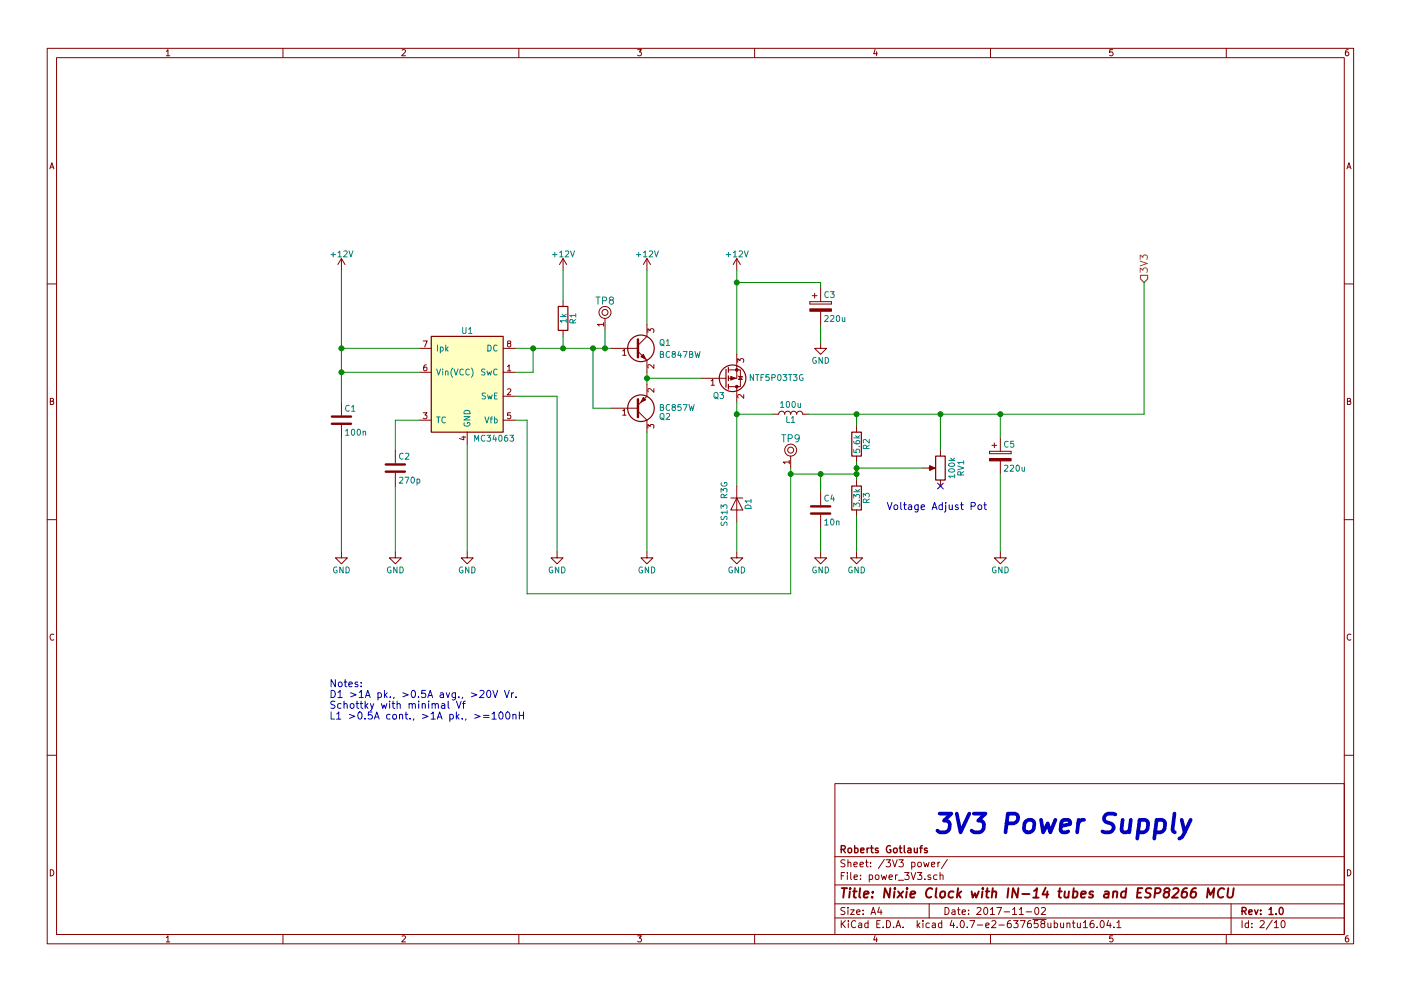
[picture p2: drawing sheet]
<svg xmlns="http://www.w3.org/2000/svg" width="297mm" height="210mm" viewBox="0 0 297 210" stroke-linecap="round" stroke-linejoin="round" font-family="sans-serif">
<g fill="none" stroke="#840000" stroke-width=".21">
<path d="M10 10.3h277v189.9h-277zM12 12.2h273v186.1h-273zM35.3 10.9l.3-.4v1.3M35.3 11.8h.7M60 10.3v1.9M85.2 10.6l.5-.1 .3 .4-.8 .9h.8M110 10.3v1.9M135.2 10.5h.8l-.4 .5 .3 .1 .1 .2-.1 .4-.2 .1-.5-.1M160 10.3v1.9M185.5 10.5l-.3 .9h.8M185.9 11v.8M210 10.3v1.9"/>
<path d="M235.9 10.5h-.6v.6h.6l.1 .5-.3 .2-.4-.1M260 10.3v1.9M285.9 10.5l-.4 .1-.2 .2-.1 .8 .3 .2 .4-.1 .1-.4-.1-.2-.4-.1-.3 .3M10.6 35.8l.4-1.3 .4 1.3M10.7 35.5h.6M285.6 35.8l.4-1.3 .4 1.3M285.7 35.5h.6M72.4 54.9v2.5M72.4 54.9l-.8 1.2M72.4 54.9l.8 1.2M119.4 54.9v2.5M119.4 54.9l-.8 1.2"/>
<path d="M119.4 54.9l.7 1.2M137.2 54.9l-.8 1.2M137.2 54.9v2.5M137.2 54.9l.7 1.2M156.2 54.9l-.8 1.2M156.2 54.9v2.5M156.2 54.9l.8 1.2M10 60.2h2M88.9 79h2.5M88.9 73.9h2.5M89.7 72.3h.9l-.6 1.3M90.4 77.4l-.4 .1-.1 .2-.1 .7 .2 .3 .5-.1-.1-.7h-.4l-.2 .2"/>
<path d="M106.7 79h2.5M106.7 73.9h2.5M107.6 77.8l.3-.4v1.3M107.6 78.7h.7M107.8 72.9l-.2-.3v-.2h.7v.3l-.6 .2-.1 .2v.4l.2 .1h.3l.2-.3v-.3l-.2-.1M119.4 63.7v1.3M119.4 70.1v1.3M128 68.8h-1.3l.4 .4M128 68.5v.7M128.3 67.6v2.5M129.5 73.9h5.8M132 74.5l.4-.4v1.3"/>
<path d="M132 75.4h.7M135.3 74.5l1.9 1.9v2.6M137.2 68.8v2.6l-1.9 1.9M137.4 70.5v-.8l.4 .5 .1-.4h.6l.1 .2-.1 .5M138.6 77.4v.8l-.9-.8-.3 .2 .1 .5M154.4 78.5h2.6v3.5h-.8M156.2 75.2v5.1h-1.8M156.4 76.9v-.8l.5 .4 .1-.4h.6l.1 .2-.1 .6M156.5 79.8l1 .2M157 79.9l.4 .6h-.8zM171.7 64v.5zM171.7 64.5h4.6z"/>
<path d="M171.7 64h4.6zM172.2 62.7h1M172.7 62.2v1M174 72.6v1.3h1.3l-1.3 1.3-1.3-1.3h1.3M174 61.2v2.8M174 66v2.8M176.3 64v.5zM285 60.2h2M10.7 85.1h.5l.1-.5-.6-.1v1.3h.5l.2-.4-.3-.3M72.4 85.3v2.8M72.4 90.2v2.8M83.8 95.5v2.8"/>
<path d="M88.9 89.1h2.5M89.7 87.6h.8l-.4 .5 .4 .1v.5l-.2 .1-.6-.1M97.9 92.7h.9M98.3 92.6v.7l-.9-.3M99.1 91.7v2.5M106.7 84.1h2.5M106.7 89.1h2.5M107.6 82.6l.5-.1 .2 .3-.8 1h.8M108.3 87.6h-.7v.6h.7v.5l-.2 .1-.5-.1M129.5 86.6h5.8M132 87.2l.4-.4v1.3M132 88.1h.7"/>
<path d="M135.3 87.2l1.9 1.9v2.6M137.2 81.5v2.6l-1.9 1.9M137.4 90.9v-.8l.4 .4 .1-.4h.6l.1 .2-.1 .6M138.6 82.4v.8l-.9-.8-.3 .3 .1 .5M148.6 80.3h5.3M150.8 80.8l.3-.3v1.2M150.8 81.7h.7M154.4 82h1.8M156.2 82v3.3M157.7 83.7v.8l-.9-.8-.4 .2 .1 .5M163.8 87.9l1.3-.1a.64 .64 0 0 1 .7-.6 .64 .64 0 0 1 .6 .7v-.1a.64 .64 0 0 1 .6-.6 .64 .64 0 0 1 .6 .7v-.1a.64 .64 0 0 1 .7-.6 .64 .64 0 0 1 .6 .7v-.1a.64 .64 0 0 1 .7-.6 .64 .64 0 0 1 .6 .7h1.2M167.3 98h-1.2l.3 .4"/>
<path d="M167.3 97.7v.7M167.6 96.8v2.5M181.6 90.4v1.3M181.6 96.8v1.2M195.6 99.3h2.3M199.4 95.5v1.3M209.8 95.8v.5zM209.8 96.3h4.6zM209.8 95.8h4.6zM210.3 94.5h1M210.8 94v1M212.1 93v2.8"/>
<path d="M212.1 97.8v2.8M214.4 95.8v.5zM285.7 85.1h.5l.1-.5-.6-.1v1.3h.5l.2-.4-.3-.3M10 110.3h2M72.4 117.1v1.3h1.3l-1.3 1.2-1.3-1.2h1.3M83.8 117.1v1.3h1.3l-1.3 1.2-1.3-1.2h1.3M83.8 100.3v2.8M99.1 117.1v1.3h1.2l-1.2 1.2-1.3-1.2h1.3M118.1 117.1v1.3h1.3l-1.3 1.2-1.3-1.2h1.3M137.2 117.1v1.3h1.2l-1.2 1.2-1.3-1.2h1.3M154.9 105.7h2.6M156.2 117.1v1.3h1.3l-1.3 1.2-1.3-1.2h1.3"/>
<path d="M156.2 105.7l1.3 2.5h-2.6zM156.2 103.1v7.6M174 117.1v1.3h1.3l-1.3 1.2-1.3-1.2h1.3M174 104.4v2.8M174 109.2v2.8M181.6 117.1v1.3h1.3l-1.3 1.2-1.3-1.2h1.3M181.6 101.8v1.3M181.6 108.2v1.3M199.4 101.8v1.3M212.1 117.1v1.3h1.3l-1.3 1.2-1.3-1.2h1.3M285 110.3h2M11.4 134.6a.58 .58 0 0 0-.8 .6 .58 .58 0 0 0 .8 .5"/>
<path d="M286.4 134.6a.58 .58 0 0 0-.8 .6 .58 .58 0 0 0 .8 .5M10 160.2h2M177 166.3h108v32h-108zM285 160.2h2M10.7 184.5a.65 .65 0 0 1 .7 .7 .65 .65 0 0 1-.7 .6zM35.3 198.9l.3-.4v1.3M35.3 199.8h.7M60 198.3v1.9M85.2 198.6l.5-.1 .3 .4-.8 .9h.8M110 198.3v1.9M135.2 198.5h.8l-.4 .5 .3 .1 .1 .2-.1 .4-.2 .1-.5-.1M160 198.3v1.9"/>
<path d="M177 194.8h108M177 191.8h108M177 187.8h108M177 181.8h108M178.4 195.3v1.5M178.4 185.8h.5M178.6 196l.6 .8M179.1 185.1h-.7v1.5M179.1 192.6l-.5-.1-.3 .3 .1 .3 .7 .4v.4l-.2 .1-.6-.1M179.1 182.5l-.5-.1-.3 .3 .1 .3 .7 .4v.4l-.2 .1-.6-.1M179.2 195.3l-.8 .9M179.7 185.1v.2"/>
<path d="M179.7 185.6v1M179.8 192.5v.2M179.8 183.1l.2-.2 .4 .1v.9M179.8 182.4v1.5M179.8 193v1M179.9 195.3v.2M179.9 195.8v1M180.3 193h.8l-.8 1h.8M180.4 185.1v1.3l.2 .2M181.1 183.4l.7-.1-.1-.3-.4-.1-.2 .2v.7h.6M181.1 186.1l.7-.1-.1-.3-.4-.1-.2 .2 .1 .7h.5M181.4 195.5a.71 .71 0 0 0-1 .5 .71 .71 0 0 0 .8 .8l.2-.1"/>
<path d="M181.6 193.5l.7-.1v-.3l-.4-.1-.3 .2 .1 .7h.6M182.1 195.9h.6v.9M182.3 183.4l.8-.1-.1-.3-.4-.1-.3 .2 .1 .7h.6M182.4 186.5v.1M182.4 185.7v.1M182.7 196.2l-.7 .3 .2 .3 .5-.1M183 193.9v.1M183 193.1v.1M183.5 182.9h.6M183.7 182.4v1.3l.4 .2M184 195.9l-.4-.1-.3 .3 .1 .6 .2 .1 .4-.1M184 195.3v1.5"/>
<path d="M184.3 185.7l.4-.1 .3 .3-.1 .6h-.6M184.3 185.6v1.5M184.6 183.8v.1M184.6 183v.1M184.7 194l.4-1.5 .5 1.5M184.8 193.6h.7M185.5 198.5l-.3 .9h.8M185.6 185.7l.3-.1 .4 .1 .1 .6-.2 .2-.3 .1-.3-.1zM185.9 199v.8M185.9 196h.5M186.4 192.5l-.3 1h.9M186.6 195.3h-.7v1.5h.7"/>
<path d="M186.8 193v1M186.8 185.6l.3 1 .3-.7 .3 .7 .3-1M187.2 196.7v.1M187.5 182.3l-1.3 2M187.9 182.4h.9l-.5 .6 .4 .1v.7l-.2 .1-.6-.1M188 195.3a.76 .76 0 0 1 .8 .8 .76 .76 0 0 1-.8 .7zM188.5 186.1l.7-.1v-.3l-.5-.1-.2 .2 .1 .7h.6M189.2 182.4l.5 1.5 .5-1.5M189.5 196.7v.1M189.9 185.6v1M190 196.8l.4-1.5 .6 1.5M190.1 196.4h.7"/>
<path d="M190.3 185.6l-.4 .3M190.4 186.8h1.2M190.6 182.4h.9l-.5 .6 .4 .1v.7l-.2 .1-.6-.1M191.5 196.7v.1M191.8 185.1h.9l-.5 .6 .5 .1v.7l-.2 .1-.7-.1M193.2 185.1l.4 1.5 .6-1.5M193.3 183l.4-.1 .3 .3-.1 .6h-.6M193.3 182.9v1.5M194.5 195.3v1.5M194.5 185.1h1l-.6 .6 .5 .1v.7l-.2 .1-.7-.1M194.6 196.3l.4 .5M194.6 183.1l.2-.2 .5 .2 .1 .5-.2 .2-.4 .1-.2-.1z"/>
<path d="M195 195.8l-.5 .6M195.7 195.3v.2M195.7 195.8v1M195.8 182.9l.3 1 .3-.7 .3 .7 .3-1M196.1 186.5v.1M197 191.8v3M197 195.9l-.4-.1-.3 .3 .1 .6 .2 .1 .4-.1M197.3 185.7l-.3-.1-.3 .2 .1 .2 .5 .2v.3h-.6M197.5 183.4l.7-.1-.1-.3-.4-.1-.2 .2 .1 .7h.5M197.7 195.9h.6v.9M198.3 196.2l-.7 .3 .2 .3 .5-.1M198.7 185.7l-.5-.1-.3 .3 .1 .6 .2 .1 .5-.1"/>
<path d="M198.9 182.9v1M199.3 182.9l-.4 .3M199.3 185.7l.2-.1 .4 .1v.9M199.3 185.1v1.5M199.7 195.9l-.5-.1-.2 .3v.6l.2 .1 .5-.1M199.7 195.3v1.5M200.4 192.5a.76 .76 0 0 1 .8 .8 .76 .76 0 0 1-.8 .7zM200.9 182.3l-1.3 2M201.8 195.2l-.4 1.1h1M201.9 193.1h.5l.1 .9M202.2 195.8v1M202.5 193.4l-.7 .3 .2 .3 .5-.1"/>
<path d="M202.9 196.7v.1M203 193h.6M203.2 192.5v1.3l.4 .2M203.8 195.4l.1-.1a.8 .8 0 0 1 .6 .8 .8 .8 0 0 1-.6 .7 .97 .97 0 0 1-.1-1.4zM204 193.5l.7-.1-.1-.3-.4-.1-.2 .2 .1 .7h.5M205.1 196.7v.1M205.4 193.9v.1M205.4 193.1v.1M205.6 195.3h1.1l-.7 1.5M207.1 192.7l.6-.2 .3 .5-.9 1h.9M207.2 196.3h1.2M208.7 192.7l.2-.2a.8 .8 0 0 1 .5 .8 .8 .8 0 0 1-.5 .7l-.3-.5z"/>
<path d="M209 196.3l.7-.1v-.3l-.5-.1-.2 .2 .1 .7h.6M210 193l.4-.5v1.5M210 194h.8M210 198.3v1.9M210.3 195.5l.6-.2 .3 .5-1 1h1M211.3 192.5h1l-.6 1.5M211.8 196.3h1.1M212.9 193.5h1.1M214.3 195.3l-.5 .1a1.11 1.11 0 0 0-.1 1.3l.4 .1 .3-.1v-.5l-.3-.3-.4 .1-.1 .2M214.7 193l.4-.5v1.5M214.7 194h.8M214.9 195.3h.9l-.5 .6 .5 .1v.7l-.2 .1-.7-.1"/>
<path d="M216.1 193l.4-.5v1.5M216.1 194h.9M216.3 195.3h1l-.6 1.5M217.6 193.5h1.1M218.5 195.3l-.4 .1a1.11 1.11 0 0 0-.1 1.3l.4 .1 .2-.1 .1-.5-.3-.3-.4 .1-.2 .2M219 195.1h2.8M219.5 192.7l.2-.2a.8 .8 0 0 1 .6 .8 .8 .8 0 0 1-.6 .7l-.3-.5zM220 195.3h-.7v.7h.7l.1 .2-.1 .5-.2 .1-.5-.1M220.8 192.7l.6-.2 .3 .5-1 1h1M221 196l-.3-.3 .1-.2 .2-.2 .4 .1 .1 .2v.2l-.5 .2-.3 .3 .1 .4 .2 .1h.3l.2-.3v-.2l-.2-.3M222.2 195.8v.9l.4 .1 .2-.1M222.8 195.8v1"/>
<path d="M223.5 195.9l.5-.1 .2 .3-.1 .6h-.6M223.5 195.3v1.5M224.9 195.8v.9l.4 .1 .2-.1M225.5 195.8v1M226.2 196l.2-.2 .4 .1v.9M226.2 195.8v1M227.4 195.8h.5M227.6 195.3v1.3l.3 .2M228.4 195.8l.1 .9 .4 .1 .2-.1M229.1 195.8v1M229.7 195.8l.4-.5v1.5M229.7 196.8h.9"/>
<path d="M231.8 195.3l-.4 .1a1.11 1.11 0 0 0-.1 1.3l.4 .1 .2-.1 .1-.5-.3-.3-.4 .1-.2 .2M232.6 196.7v.1M233.4 195.5l.2-.2a.8 .8 0 0 1 .5 .8 .8 .8 0 0 1-.5 .7l-.4-.5zM235 195.2l-.3 1.1h.9M235.4 195.8v1M235.9 198.5h-.6v.7l.6-.1 .1 .5-.3 .2-.4-.1M236.2 196.7v.1M236.8 195.8l.4-.5v1.5M236.8 196.8h.9M260 198.3v1.9M261 191.8v6.5M263.3 195.3v1.5"/>
<path d="M264.7 195.9l-.4-.1-.3 .3 .1 .6 .2 .1 .4-.1M264.7 195.3v1.5M265.4 196.7v.1M265.4 195.9v.1M267.2 195.5l.6-.2 .2 .5-.9 1h.9M269.7 195.2l-1.2 2M270.2 195.8l.4-.5v1.5M270.2 196.8h.8M271.8 195.5l.2-.2a.8 .8 0 0 1 .5 .8 .8 .8 0 0 1-.5 .7l-.4-.5zM285.7 184.5a.65 .65 0 0 1 .7 .7 .65 .65 0 0 1-.7 .6zM285.9 198.5l-.4 .1-.2 .3-.1 .7 .3 .2 .4-.1 .1-.4-.1-.2-.4-.1-.3 .3"/>
<circle cx="128.3" cy="66.3" r=".63"/>
<circle cx="128.3" cy="66.3" r="1.27"/>
<circle cx="167.6" cy="95.5" r=".63"/>
<circle cx="167.6" cy="95.5" r="1.27"/>
</g>
<g fill="none" stroke="#840000" stroke-width=".3">
<path d="M181.2 179.4v1.5M183.8 179.9v1M184.3 179.9l-.5 .3M184.6 179.9h.5M184.8 179.4v1.3l.3 .2M188.8 179.5a.69 .69 0 0 0-.9 .7 .69 .69 0 0 0 1 .6v-.5h-.3M190.7 179.9h.5M190.9 179.4v1.3l.3 .2M191.7 179.4v1.3l.2 .2M193.9 179.9v.9l.4 .1 .2-.1M194.5 179.9v1M195 179.9h.6"/>
<path d="M195.6 179.4l-.4 .2v1.3M178.4 180.2l.7-.1 .1-.2-.1-.3-.2-.2h-.5v1.5M178.7 180.2l.5 .7M179.9 180.1l.2-.2 .4 .2 .1 .5-.2 .2-.3 .1-.2-.1zM181.2 180l.4-.1 .3 .3-.1 .6h-.6M182.5 180.4l.7-.1-.1-.3-.4-.1-.2 .2v.7h.6M186.2 180l-.4-.1-.2 .2v.3l.6 .1v.3h-.6M189.5 180.1l.2-.2 .4 .2 .1 .5-.1 .2-.4 .1-.2-.1zM192.5 180h.6v.9M193.1 180.3l-.7 .3 .3 .3 .4-.1M196.6 180l-.4-.1-.2 .2 .1 .3 .5 .1v.3h-.6M263.3 193.3l.8-.1 .1-.2-.1-.3-.2-.2h-.6v1.5"/>
<path d="M263.7 193.3l.5 .7M264.8 193.5l.7-.1-.1-.3-.4-.1-.2 .2v.7h.6M266 193l.3 1 .4-1M267.3 193.9v.1M267.3 193.1v.1M269.1 193l.4-.5v1.5M269.1 194h.8M270.6 193.9v.1M271.3 192.7l.3-.2a.8 .8 0 0 1 .5 .8 .8 .8 0 0 1-.5 .7l-.4-.5z"/>
</g>
<g fill="none" stroke="#840000" stroke-width=".41">
<path d="M178.5 188.4h1.1M179 188.4l-.2 2M180.2 189.1l-.2 1.3M180.3 188.4l-.1 .2 .2-.1-.1-.1-.1 .2M180.9 189.1h.7M181.2 188.4l-.2 1.8 .1 .1 .4 .1M182.4 188.4l-.2 1.8 .2 .2M183.2 189.8l.9-.2v-.4l-.6-.1-.3 .3v.9h.7M184.9 190.3v.1M185.1 189.2l-.1 .2-.1-.1 .2-.1-.1 .2M188.8 188.4l-.3 2-.9-2-.2 2M189.7 189.1l-.2 1.3"/>
<path d="M189.7 188.4v.2l.1-.1-.1-.1v.2M190.4 189.1l.9 1.3M191.5 189.1l-1.2 1.3M192.3 189.1l-.2 1.3M192.3 188.4v.2l.1-.1-.1-.1v.2M193 189.8l1-.2v-.4l-.6-.1-.3 .3v.9h.7M197.7 188.6a.87 .87 0 0 0-1 0 .87 .87 0 0 0-.4 1 .69 .69 0 0 0 .3 .8 .69 .69 0 0 0 .9-.1M198.6 188.4l-.3 1.8 .3 .2M199.5 189.3l.3-.2 .6 .2-.1 .8-.4 .3-.5-.1zM202.2 189.2l-.2-.1a.67 .67 0 0 0-.8 .4v.8l.2 .1 .6-.1M203.1 188.4l-.2 2M203.1 189.7l.6 .7"/>
<path d="M203.8 189.1l-.9 .8M206 189.1l.2 1.3 .5-.9 .3 .9 .5-1.3M208.3 189.1l-.1 1.3M208.4 188.4v.2l.1-.1-.1-.1v.2M209 189.1h.8M209.3 188.4l-.2 1.8 .1 .1 .4 .1M210.4 189.3l.3-.2 .5 .1-.1 1.2M210.5 188.4l-.2 2M213.8 188.4l-.2 2M215.9 188.4l-.2 2-.9-2-.2 2M216.7 189.7h1.6M219 190.4h1.2"/>
<path d="M219.2 189l.7-.6-.3 2M221.7 188.3l-.7 1.5h1.3M222.1 189.1l-.2 1.3M224.4 189.1h.7M224.7 188.4l-.2 1.8 .1 .1 .4 .1M225.8 189.1l-.1 1.2 .5 .1 .3-.1M226.6 189.1l-.1 1.3M227.6 189.2l.5-.1 .3 .2-.1 1a.67 .67 0 0 1-.9 0M227.7 188.4l-.3 2M229.2 189.8l1-.2-.1-.4h-.7l-.2 1 .2 .2 .6-.1M231.8 189.2l-.5-.1-.3 .4 .2 .3 .5 .1v.3l-.1 .1h-.7M234.3 189.2h.7v1.2"/>
<path d="M235.1 189.6l-.7 .1a.4 .4 0 0 0-.4 .3 .4 .4 0 0 0 .3 .4l.7-.1M236 189.3l.3-.2 .5 .1v1.2M236.1 189.1l-.2 1.3M238.7 189.2l-.2-.1a.67 .67 0 0 0-.8 .4v.8l.3 .1 .6-.1M238.8 188.4l-.2 2M241.2 189.4h.6M242.2 188.4h-.9l-.3 2h1M244.1 188.5l-.7-.1-.3 .2-.1 .6 .8 .4 .1 .5-.4 .3-.8-.1M244.9 189.5l.9-.1a.56 .56 0 0 0 .1-.9l-.9-.1-.2 2M247.2 189.3l-.3-.2v-.3a.66 .66 0 0 1 1-.3l.1 .3-.1 .3-.7 .2-.5 .4 .1 .6 .6 .1a.68 .68 0 0 0 .4-1l-.3-.1M248.8 188.6l.3-.2h.5l.2 .1 .1 .5-1.4 1.4h1.2M251.7 188.4a.93 .93 0 0 0-1.1 .9v1l.6 .1 .4-.3 .1-.5-.3-.4a.69 .69 0 0 0-.8 .4"/>
<path d="M253.6 188.4a.93 .93 0 0 0-1.1 .9v1l.6 .1 .4-.3 .1-.5-.3-.4a.69 .69 0 0 0-.8 .4M255.9 190.4l.2-2 .5 1.5 .9-1.5-.3 2M259.5 188.6a.87 .87 0 0 0-1 0 .87 .87 0 0 0-.3 1 .69 .69 0 0 0 .3 .8 .69 .69 0 0 0 .8-.1M260.4 188.4l-.2 1.7 .4 .3a.67 .67 0 0 0 .8-.3l.2-1.7"/>
</g>
<path d="M241.7 57.8v-1l.6 .5 .3-.5 .5 .1 .2 .2-.2 .7M241.7 55.4l1.6 .5-1.6 .5M241.7 55v-.9l.6 .5 .3-.5 .5 .1 .2 .2-.2 .6" fill="none" stroke="#848400" stroke-width=".21"/>
<path d="M241.8 58.4h1.5v.8l-.7 .7-.8-.7z" fill="none" stroke="#848400" stroke-width=".25"/>
<path d="M91.4 71.4h15.3v20.3h-15.3z" fill="#ffffc2" stroke="#ffffc2" stroke-width=".21"/>
<g fill="none" stroke="#840000" stroke-width=".25">
<path d="M91.4 71.4h15.3v20.3h-15.3zM118.4 65h2v5.1h-2zM153.9 78.4v3.8M154.4 78v1M154.4 79.8v1M154.4 81.5v1M180.6 91.7h2v5.1h-2zM198.4 96.8h2v5h-2zM180.6 103.1h2v5.1h-2z"/>
<circle cx="135.9" cy="73.9" r="2.82"/>
<circle cx="135.9" cy="86.6" r="2.82"/>
<circle cx="155.3" cy="80.3" r="2.82"/>
</g>
<g fill="none" stroke="#008484" stroke-width=".21">
<path d="M70.2 54h.9M70.6 53.5v1M71.7 53.6l.3-.4v1.3M71.7 54.5h.7M72.9 53.3l.5-.1 .2 .4-.8 .9h.8M74 53.2l.4 1.3 .4-1.3M117.1 54h1M117.6 53.5v1M118.7 53.6l.3-.4v1.3M118.7 54.5h.7M119.9 53.3l.5-.1 .2 .4-.8 .9h.8M121 53.2l.4 1.3 .4-1.3"/>
<path d="M134.9 54h1M135.4 53.5v1M136.4 53.6l.4-.4v1.3M136.4 54.5h.8M137.7 53.3l.5-.1 .2 .4-.8 .9h.8M138.8 53.2l.4 1.3 .4-1.3M154 54h.9M154.5 53.5v1M155.5 53.6l.4-.4v1.3M155.5 54.5h.7M156.7 53.3l.5-.1 .2 .4-.8 .9h.8M157.8 53.2l.4 1.3 .4-1.3"/>
<path d="M92.6 78.3l.4 1.3 .4-1.3M92.8 73.2v1.3M93.4 73.7l.3-.1 .3 .3-.1 .5h-.5M93.4 73.6v1.3M93.9 78.3v.1M93.9 78.7v.9M94.5 78.8l.1-.1 .3 .1 .1 .8M94.5 78.7v.9M94.5 73.2v1.3M94.6 74l.4 .5M95 73.6l-.5 .5M96 78.1a1.51 1.51 0 0 0 0 2"/>
<path d="M96.3 78.3l.4 1.3 .4-1.3M98.1 69.5v1l.2 .3h.3l.2-.3v-1M98.2 78.4a.56 .56 0 0 0-.7 .5 .56 .56 0 0 0 .7 .5M99.4 69.8l.3-.3v1.3M99.4 70.8h.7M99.5 78.4a.56 .56 0 0 0-.8 .5 .56 .56 0 0 0 .8 .5M99.9 78.1a1.51 1.51 0 0 1 0 2M102.8 78.4h-.6v.4a.54 .54 0 0 1 .6 .6l-.2 .2-.5-.1M103.3 78.7l.2 .9 .2-.6 .3 .6 .2-.9M103.4 73.2a.64 .64 0 0 1 .7 .7 .64 .64 0 0 1-.7 .6zM105.4 78.4a.56 .56 0 0 0-.8 .5 .56 .56 0 0 0 .8 .5M105.4 73.3a.56 .56 0 0 0-.8 .5 .56 .56 0 0 0 .8 .6"/>
<path d="M118.8 67.2h1.2M119.2 66.7l.5 .5M120 68.1h-1.2l.3 .3M120 67.7v.7M120 66.7l-.4 .3M121.5 68.5l-.1-.6-.5-.1-.1 .7h1.3M122.1 66.9h-1.3l.4 .4M122.1 67.8l-.6 .4M122.1 66.6v.7M126.4 63h.8M126.8 63v1.5M127.7 63.8l.8-.1 .1-.2-.1-.3-.2-.2h-.6v1.5"/>
<path d="M129.5 63.7l-.3-.3 .1-.2 .2-.2 .4 .1 .2 .2-.1 .2-.7 .2-.1 .3v.3l.3 .2h.3l.3-.2v-.3l-.3-.3M140 75.2l.6-.1v-.4l-.6-.1v1.2h.5l.2-.4-.3-.2M140.1 72.1h.5l.2 .8a.42 .42 0 0 1-.2 .3 .42 .42 0 0 1-.5 0l-.1-.3zM140.2 73l.6 .4M141.3 72.4l.3-.4v1.3M141.3 73.3h.7M142 74.7a.56 .56 0 0 0-.8 .5 .56 .56 0 0 0 .8 .5M142.7 75.1l-.2-.2v-.2h.7v.3l-.6 .2-.1 .2v.3l.2 .1h.3l.2-.2v-.4l-.2-.1M144 74.5l-.3 .9h.8M144.3 75v.8M144.9 74.6h.8l-.5 1.2M146.2 75.2l.6-.1v-.4l-.6-.1v1.2h.5l.2-.4-.3-.2"/>
<path d="M147.3 74.6l.4 1.2 .2-.9 .2 .9 .3-1.2M159.8 79.5v1.2l-.7-1.2v1.2M160.2 79.5h.7M160.6 79.5v1.2M162 79.5h-.7v1.2M163 79.5h-.6v.6h.6v.5l-.1 .1-.5-.1M165 79.6l.2-.1a.67 .67 0 0 1 .4 .6 .67 .67 0 0 1-.4 .6l-.3-.4zM166 79.5h.8l-.4 .5 .4 .1v.5l-.2 .1-.6-.1M167.2 79.5h.7M167.5 79.5v1.2M168.2 79.5h.8l-.4 .5 .3 .1v.5l-.1 .1-.6-.1M170.2 79.5a.59 .59 0 0 0-.7 .6 .59 .59 0 0 0 .7 .6l.1-.5h-.3"/>
<path d="M173 75.9a.59 .59 0 0 0-.7 .6 .59 .59 0 0 0 .7 .5l.1-.5h-.3M174.3 75.8v1.3l-.7-1.3v1.3M174.9 67.1l.5-.2 .2 .4-.8 .9h.8M175 75.8a.64 .64 0 0 1 .7 .7 .64 .64 0 0 1-.7 .6zM175.6 62a.56 .56 0 0 0-.7 .5 .56 .56 0 0 0 .7 .5M176.1 61.9h.8l-.5 .5 .4 .1v.5l-.2 .1-.5-.1M176.1 67.1l.5-.2 .2 .4-.8 .9h.8M177.4 67.1l.2-.2a.67 .67 0 0 1 .4 .7 .67 .67 0 0 1-.4 .6l-.3-.5zM178.6 67.4v.7l.3 .1 .2-.1M179.1 67.4v.8M73.3 91.4l.3-.3v1.2M73.3 92.3h.7"/>
<path d="M74 86.1a.56 .56 0 0 0-.7 .5 .56 .56 0 0 0 .7 .5M74.5 86.4l.4-.4v1.3M74.5 87.3h.8M74.6 91.2l.2-.1a.67 .67 0 0 1 .4 .6 .67 .67 0 0 1-.4 .6l-.3-.4zM75.8 91.2l.2-.1a.67 .67 0 0 1 .4 .6 .67 .67 0 0 1-.4 .6l-.3-.4zM77 91.6l.2-.1 .3 .1v.7M77 91.5v.8M85.5 96.3a.56 .56 0 0 0-.8 .5 .56 .56 0 0 0 .8 .5M86 96.3l.5-.1 .2 .3-.8 .9h.8M92.6 88.5h.7M92.9 88.5v1.2M94.4 88.6a.56 .56 0 0 0-.7 .5 .56 .56 0 0 0 .7 .5"/>
<path d="M98.4 88.4h1.2l-1.2 .7h1.2M98.4 89.7a.59 .59 0 0 0 .6 .7 .59 .59 0 0 0 .6-.7h-.5v.2M98.4 87.3a.69 .69 0 0 1 .8-.2 .69 .69 0 0 1 .4 .7h-1.2zM100.6 93.6v-1.3l.5 .9 .4-.9v1.3M102.8 92.5a.56 .56 0 0 0-.8 .5 .56 .56 0 0 0 .8 .5M102.8 88.5l.4 1.2 .5-1.2M102.9 83.4h-.6v.5a.54 .54 0 0 1 .6 .6l-.2 .2-.5-.1M103.2 92.3h.8l-.4 .5 .4 .1v.6l-.2 .1-.6-.1M103.4 83.8l.2 .9 .3-.7 .2 .7 .2-.9M103.9 88.9h.5M104.4 88.5l-.3 .1v1.1M104.8 92.3l-.3 .9h.8"/>
<path d="M104.8 88.9h.4l.2 .2-.1 .6h-.5M104.8 84h.5M104.8 88.5v1.2M105.1 92.8v.8M105.4 83.4h-.6v1.3h.6M105.8 92.5l.2-.2a.67 .67 0 0 1 .5 .7 .67 .67 0 0 1-.5 .6l-.3-.5zM107.5 92.3l-.3 .1-.2 .3v.7l.2 .2 .4-.1-.1-.6-.3-.1-.2 .3M108.1 92.3h.8l-.4 .5 .3 .1v.6l-.1 .1-.6-.1M140 87.9l.2-.2 .4 .1 .2 .8a.42 .42 0 0 1-.2 .3 .42 .42 0 0 1-.5 0l-.1-.3zM140 86.4l.6-.1v-.4l-.6-.1v1.3h.5l.2-.4-.3-.3M140.2 88.7l.6 .4M141.3 87.8l.5-.1 .2 .4-.8 .9h.8"/>
<path d="M142 85.9a.56 .56 0 0 0-.8 .5 .56 .56 0 0 0 .8 .6M142.7 86.4l-.2-.3v-.2h.7v.3l-.6 .2-.1 .2v.4l.2 .1h.3l.2-.3v-.3l-.2-.1M144.4 85.8h-.6l-.1 .6h.7v.6l-.2 .1-.5-.1M144.9 85.8h.8l-.5 1.3M146.1 85.8l.3 1.3 .2-.9 .3 .9 .3-1.3M151.4 83.5l.3-.2h.3l.2 .8a.42 .42 0 0 1-.2 .4 .42 .42 0 0 1-.4 0l-.2-.4zM151.6 84.2l.7 .5M152.6 83.3h.8l-.4 .5 .4 .1v.5l-.2 .2-.6-.2M161.3 80.1h.5M163.7 80.1h.6v-.5l-.6-.1v1.2M165.5 85.5l.3-.3v1.3M165.5 86.5h.7"/>
<path d="M165.7 92.2h.9M166.2 92.2v1.5M166.8 85.3l.2-.1a.67 .67 0 0 1 .4 .6 .67 .67 0 0 1-.4 .7l-.3-.5zM166.8 88.4v1.2h.6M167.1 93h.7l.2-.3-.1-.3-.2-.2h-.6v1.5M167.8 88.7l.3-.3v1.2M167.8 89.6h.7M168 85.3l.2-.1a.67 .67 0 0 1 .4 .6 .67 .67 0 0 1-.4 .7l-.3-.5zM169.2 85.6v.8l.3 .1 .2-.2M169.4 92.9l-.3 .3h-.2l-.3-.3v-.5l.5-.2a.96 .96 0 0 1-.1 1.5h-.3M169.7 85.6v.9M181 95.3v.7h.6v-.7h.5l.2 .2-.2 .5"/>
<path d="M181 93.6l.1 .3 .2 .2 .7 .1 .3-.3-.2-.4-.6 .1v.3l.2 .3M181 92.9h1.3M181.4 92.4l.5 .5M182.1 94.7h.2M182.3 92.4l-.5 .4M183.7 95.2l-.1-.6-.5-.1-.1 .7h1.3M184.3 93.2v.8l-.9-.8-.4 .3 .1 .4M184.3 94.5l-.6 .4M201.1 97.7h1.3M201.2 99.6a.76 .76 0 0 1 1.2 .3 .74 .74 0 0 1-1.3-.1zM201.2 98.4a.76 .76 0 0 1 1.2 .3 .74 .74 0 0 1-1.3-.2zM201.5 97.2l.5 .5"/>
<path d="M202.4 97.2l-.5 .4M203 98.9l1.3 .4-1.3 .4M204.3 98.1h-1.3l.4 .4M204.3 97.8v.7M213 98.8l.5-.1 .2 .4-.8 .9h.8M213.7 93.7a.56 .56 0 0 0-.7 .5 .56 .56 0 0 0 .7 .6M214.2 98.8l.5-.1 .2 .4-.8 .9h.8M214.9 93.6h-.6l-.1 .6h.7v.6l-.2 .1-.5-.1M215.5 98.8l.2-.1a.67 .67 0 0 1 .4 .6 .67 .67 0 0 1-.4 .7l-.3-.5zM216.7 99.1v.8l.3 .1 .2-.2M217.2 99.1v.9M84.7 101.3l.5-.1 .2 .4-.8 .9h.8"/>
<path d="M85.9 101.2h.8l-.5 1.3M87.2 101.3l.2-.1a.67 .67 0 0 1 .5 .7 .67 .67 0 0 1-.5 .6l-.3-.5zM88.4 101.7l.4-.1 .2 .3-.1 .5h-.5M88.4 101.6v1.3M152.9 107.9v-.8l.5 .4 .1-.3h.5l.2 .1-.2 .6M152.9 104.4v-.7l.5 .4 .1-.4h.5l.2 .2-.2 .5M152.9 110.8v.6h.5a.54 .54 0 0 1 .6-.6l.2 .2-.1 .5M152.9 109.5v.7h.5a.54 .54 0 0 1 .6-.6l.2 .2-.1 .5M152.9 102.4a.59 .59 0 0 0 .6 .8 .59 .59 0 0 0 .6-.8h-.5v.2M153.5 105.6v-.6l-.5-.1-.1 .7h1.3M154.2 108.7h-1.3l.3 .3M154.2 108.3v.7"/>
<path d="M154.2 104.9l-.7 .4M158 107.4a.69 .69 0 0 1 .8-.2 .69 .69 0 0 1 .4 .7h-1.2zM159.2 106.3h-1.2l.3 .3M159.2 105.9v.7M174.9 110.5l.3-.4v1.3M174.9 111.4h.7M175.6 105.2a.56 .56 0 0 0-.7 .5 .56 .56 0 0 0 .7 .5M176.2 110.2l.2-.1a.67 .67 0 0 1 .4 .7 .67 .67 0 0 1-.4 .6l-.3-.5zM176.4 105l-.3 .9h.8M176.7 105.5v.8M177.4 110.7l.1-.2 .4 .1v.8M177.4 110.5v.9"/>
<path d="M181 107.5v-.8l.5 .5 .1-.4h.5l.2 .2-.2 .5M181 105.7v-.8l.5 .4 .1-.4h.5l.2 .2-.2 .6M181 104.3h1.3M181.4 103.9l.5 .4M182.1 106.2h.2M182.3 103.9l-.5 .3M183 105.5v-.8l.5 .4 .1-.4h.6l.1 .2-.1 .6M183.7 106.6l-.1-.6-.5-.1-.1 .7h1.3M184.3 105.9l-.6 .4M202.4 101h-1.3l.4 .4M202.4 100.7v.7M203.7 100.8l-.1-.6-.5-.1-.1 .7h1.3"/>
<path d="M204.3 100.1l-.6 .4M71.4 120.3a.59 .59 0 0 0-.7 .6 .59 .59 0 0 0 .7 .6l.1-.5h-.3M72.7 120.3v1.3l-.7-1.3v1.3M73.4 120.3a.64 .64 0 0 1 .7 .6 .64 .64 0 0 1-.7 .7zM82.9 120.3a.59 .59 0 0 0-.8 .6 .59 .59 0 0 0 .8 .6v-.5h-.2M84.2 120.3v1.3l-.7-1.3v1.3M84.8 120.3a.64 .64 0 0 1 .7 .6 .64 .64 0 0 1-.7 .7zM98.1 120.3a.59 .59 0 0 0-.7 .6 .59 .59 0 0 0 .7 .6v-.5h-.2M99.4 120.3v1.3l-.7-1.3v1.3M100 120.3a.64 .64 0 0 1 .7 .6 .64 .64 0 0 1-.7 .7zM117.1 120.3a.59 .59 0 0 0-.7 .6 .59 .59 0 0 0 .7 .6l.1-.5h-.2M118.5 120.3v1.3l-.7-1.3v1.3"/>
<path d="M119.1 120.3a.64 .64 0 0 1 .7 .6 .64 .64 0 0 1-.7 .7zM136.2 120.3a.59 .59 0 0 0-.7 .6 .59 .59 0 0 0 .7 .6v-.5h-.2M137.5 120.3v1.3l-.7-1.3v1.3M138.1 120.3a.64 .64 0 0 1 .7 .6 .64 .64 0 0 1-.7 .7zM155.2 120.3a.59 .59 0 0 0-.7 .6 .59 .59 0 0 0 .7 .6l.1-.5h-.2M156.6 120.3v1.3l-.7-1.3v1.3M157.2 120.3a.64 .64 0 0 1 .7 .6 .64 .64 0 0 1-.7 .7zM173 120.3a.59 .59 0 0 0-.7 .6 .59 .59 0 0 0 .7 .6l.1-.5h-.3M174.3 120.3v1.3l-.7-1.3v1.3M175 120.3a.64 .64 0 0 1 .7 .6 .64 .64 0 0 1-.7 .7zM180.6 120.3a.59 .59 0 0 0-.7 .6 .59 .59 0 0 0 .7 .6l.1-.5h-.2M182 120.3v1.3l-.7-1.3v1.3"/>
<path d="M182.6 120.3a.64 .64 0 0 1 .7 .6 .64 .64 0 0 1-.7 .7zM211.1 120.3a.59 .59 0 0 0-.7 .6 .59 .59 0 0 0 .7 .6l.1-.5h-.3M212.4 120.3v1.3l-.7-1.3v1.3M213.1 120.3a.64 .64 0 0 1 .7 .6 .64 .64 0 0 1-.7 .7z"/>
</g>
<path d="M135.3 72v3.8M70.4 89.9h4M70.4 88.4h4M81.8 98.5h4.1M135.3 84.7v3.8M81.8 100.1h4.1M172 109h4M172 107.4h4" fill="none" stroke="#840000" stroke-width=".51"/>
<g fill="none" stroke="#008400" stroke-width=".21">
<path d="M72.4 57.4v27.9M119.4 57.4v6.3M137.2 57.4v11.4M156.2 57.4v17.8M156.2 59.9h17.8v1.3M242.6 59.9v28h-71.2M72.4 79h16.5M72.4 73.9h16.5M109.2 73.9h20.3M113 73.9v5.1h-3.8M119.4 71.4v2.5M125.7 73.9v12.7h3.8"/>
<path d="M128.3 70.1v3.8M137.2 79v2.5M174 68.8v3.8M72.4 93v24.1M88.9 89.1h-5.1v6.4M99.1 94.2v22.9M109.2 89.1h2.6v36.9h55.8v-26.7M109.2 84.1h8.9v33M137.2 91.7v25.4M137.2 80.3h11.4M156.2 85.3v17.8M156.2 87.9h7.6"/>
<path d="M181.6 87.9v2.5M181.6 98v3.8M181.6 99.3h14M199.4 87.9v7.6M212.1 87.9v5.1M83.8 103.1v14M156.2 110.7v6.4M167.6 100.6h14M174 100.6v3.8M174 112v5.1M181.6 109.5v7.6M212.1 100.6v16.5"/>
</g>
<g fill="#008400" stroke="#008400" stroke-width=".25">
<circle cx="72.4" cy="79" r=".51"/>
<circle cx="72.4" cy="73.9" r=".51"/>
<circle cx="125.7" cy="73.9" r=".51"/>
<circle cx="113" cy="73.9" r=".51"/>
<circle cx="119.4" cy="73.9" r=".51"/>
<circle cx="137.2" cy="80.3" r=".51"/>
<circle cx="156.2" cy="59.9" r=".51"/>
<circle cx="156.2" cy="87.9" r=".51"/>
<circle cx="181.6" cy="87.9" r=".51"/>
<circle cx="181.6" cy="99.3" r=".51"/>
<circle cx="199.4" cy="87.9" r=".51"/>
<circle cx="212.1" cy="87.9" r=".51"/>
<circle cx="181.6" cy="100.6" r=".51"/>
<circle cx="174" cy="100.6" r=".51"/>
<circle cx="128.3" cy="73.9" r=".51"/>
<circle cx="167.6" cy="100.6" r=".51"/>
</g>
<g fill="#840000" stroke="#840000" stroke-width=".21">
<path d="M197.1 98.8l1.1 .5-1.1 .5z"/>
<path d="M209.8 97.3h4.6v.5h-4.6z"/>
<path d="M154.9 79.9l1.1 .4-1.1 .3z"/>
<path d="M135.9 75.7l.5-.5 .5 1z"/>
<path d="M136.4 84.3l.5 .5-1 .5z"/>
<path d="M171.7 65.5h4.6v.5h-4.6z"/>
<circle cx="156.2" cy="78.5" r=".28"/>
<circle cx="156.2" cy="82" r=".28"/>
</g>
<path d="M198.8 102.5l1.2 1.2M200 102.5l-1.2 1.2" fill="none" stroke="#000084" stroke-width=".21"/>
<g fill="none" stroke="#0000c2" stroke-width=".21">
<path d="M188.1 106.6l.5 1.5 .5-1.5M189.6 107.3l.2-.2 .5 .2v.5l-.1 .2-.4 .1-.2-.1zM191 106.6v1.3l.2 .2M191.6 107.1h.6M191.8 106.6v1.3l.4 .2M192.6 107.2h.6l.1 .9M193.3 107.5l-.7 .1a.3 .3 0 0 0 .2 .5l.5-.1M194.7 107.1v1.3l-.3 .2h-.4M194.7 107.2l-.5-.1-.3 .3 .2 .6h.6M195.3 107.6l.7-.1v-.3l-.5-.1-.2 .2 .1 .7h.6M197.6 108.1l.5-1.5 .6 1.5M197.8 107.7h.7"/>
<path d="M199.8 107.2l-.4-.1-.3 .3 .1 .6h.6M199.8 106.6v1.5M200.5 107.1v1.3l-.3 .2M200.5 106.6v.2M201.2 107.1l.1 .9 .4 .1 .2-.1M201.9 107.1v1M203.1 107.2l-.3-.1-.3 .2 .1 .2 .5 .2v.3h-.6M203.7 107.1h.5M203.9 106.6v1.3l.3 .2M205.9 107.4l.7-.1 .2-.2-.1-.3-.2-.2h-.6v1.5M207.4 107.3l.2-.2 .5 .2 .1 .5-.2 .2-.4 .1-.2-.1zM208.6 107.1h.6"/>
<path d="M208.8 106.6v1.3l.4 .2M70.2 146.5a.77 .77 0 0 1 .9 .7 .77 .77 0 0 1-.9 .8zM70.2 151v1.6h.7M71 148.8h-.6l-.2 .1v.4l.7 .3 .1 .4-.3 .3-.6-.1M71.1 144.2v1.5l-.9-1.5v1.5M71.4 151.5l.4-.5v1.6M71.4 152.6h.9M71.7 146.9l.4-.4v1.5M71.7 148h.8M71.8 144.9l.2-.2 .5 .2v.5l-.1 .2-.4 .1-.2-.1zM72.3 149.3h-.4l-.3 .3 .1 .6h.6M72.9 149.4l.1-.1a.36 .36 0 0 1 .6 .2v.8"/>
<path d="M72.9 148.8v1.5M73 144.7h.6M73.2 144.2v1.3l.4 .2M74 145.2l.7-.1-.1-.3-.4-.1-.2 .2v.7h.6M74.1 151.6l1.1 .4-1.1 .4M74.3 149.4l.2-.1 .5 .1 .1 .6-.2 .2-.4 .1-.2-.2zM74.3 147l1.2 .4-1.2 .4M75.5 149.3h.6M75.7 148.8v1.3l.4 .2M75.8 144.8l-.3-.1-.2 .2v.2l.5 .2v.3h-.5M76 151.2l.3-.2a.81 .81 0 0 1 .5 .8 .81 .81 0 0 1-.5 .8l-.3-.2-.1-.4zM76.1 146.9l.5-.4v1.5"/>
<path d="M76.1 148h.9M76.4 149.3h.5M76.6 148.8v1.3l.3 .2M76.6 145.6v.1M76.6 144.8v.1M77.4 152.4v.2M77.4 148.8v1.5M77.5 148l.5-1.5 .5 1.5M77.6 149.7l.4 .6M77.6 147.6h.7M78 149.3l-.6 .6M78.5 149.3l.4 1"/>
<path d="M78.9 151h-.8v.8l.2-.2 .5 .1 .1 .6-.3 .3-.5-.2M79.2 149.3l-.5 1.3-.2 .2M79.4 152.6l.5-1.6 .5 1.6M79.5 152.1h.7M80.1 147.1l.5-.1 .3 .3-.2 .6h-.6M80.1 147v1.5M80.9 149.3l.3 1 .2-.7 .3 .7 .3-1M81.5 146.5v1.5M81.7 147.4l.4 .6M82.1 147l-.6 .6M82.6 148.8v.1M82.6 149.3v1"/>
<path d="M82.7 151.6h-.4l-.3 .3 .1 .6h.6M82.8 147.8v.2M83.1 149.3h.6M83.3 148.8v1.3l.4 .2M83.3 151.7l.3-.1 .4 .1 .1 .6-.2 .2-.3 .1-.3-.2zM83.6 147.9l-.2 .3M84.2 149.4l.1-.1a.36 .36 0 0 1 .6 .2v.8M84.2 148.8v1.5M84.7 151.7l.1-.1a.36 .36 0 0 1 .6 .2v.8M84.7 151.6v1M85.4 147l1.2 .4-1.2 .4M85.9 151.6h.6"/>
<path d="M86.1 151v1.4l.4 .2M86.7 149.4l.1-.1a.36 .36 0 0 1 .6 .2v.8M86.7 149.3v1M86.9 152.4v.2M87.4 146.6l.2-.1a.81 .81 0 0 1 .5 .7 .81 .81 0 0 1-.5 .8l-.2-.2-.2-.4zM87.4 149.5a.35 .35 0 0 1 .3-.2 .35 .35 0 0 1 .4 .2v.8M87.8 152.5l-.2 .3M88.7 147.8v.2M88.8 148.8v.1M88.8 149.3v1M89.5 149.4l.1-.1a.36 .36 0 0 1 .6 .2v.8M89.5 149.3v1"/>
<path d="M89.6 151.6l1.2 .4-1.2 .4M90.2 146.5h-.7l-.1 .7 .2-.1h.5l.2 .6-.3 .3-.6-.2M90.7 148l.5-1.5 .5 1.5M90.8 147.6h.8M90.9 148.8v.1M90.9 149.3v1M91.4 151.5l.4-.5v1.6M91.4 152.6h.9M91.6 149.4l.1-.1a.36 .36 0 0 1 .6 .2v.8M91.6 149.3v1M92.3 149.5a.35 .35 0 0 1 .3-.2 .35 .35 0 0 1 .3 .2v.8M92.7 152.6l.5-1.6 .5 1.6"/>
<path d="M92.8 152.1h.8M93.4 147.1h.6v.9M93.6 149.3h.6l.1 1M94 147.3l-.6 .2a.3 .3 0 0 0 .1 .5l.5-.1M94.3 149.6l-.7 .2a.3 .3 0 0 0 .2 .5l.5-.1M94.6 147l.4 1 .3-1M95 148.8v1.3l.2 .2M95.4 151.6h.4l.3 .3-.1 .6h-.6M95.4 151.6v1.5M96.6 147v1.2l-.3 .3-.4-.1M96.6 147.1l-.5-.1-.3 .3 .2 .6h.6M96.7 151v1.6"/>
<path d="M96.8 148.8l.5 1.5 .5-1.5M96.9 152l.4 .6M97.3 147.8v.2M97.3 151.6l-.6 .5M98 152.4v.2M98.1 149.3h.6M98.1 147.9l-.2 .3M98.7 148.8l-.4 .2v1.3M98.8 152.5l-.1 .3M99.9 147l1.2 .4-1.2 .4M100.6 151.6l1.2 .4-1.2 .4M101.7 146.6l.6-.1 .3 .4-.9 1.1h.9"/>
<path d="M102.5 151.8h1.2M102.5 152.2h1.2M103.4 146.6l.2-.1a.81 .81 0 0 1 .5 .7 .81 .81 0 0 1-.5 .8 .98 .98 0 0 1-.2-1.4zM104.3 151.5l.5-.5v1.6M104.3 152.6h.9M104.5 146.5l.5 1.5 .5-1.5M105.9 151.2l.2-.2a.81 .81 0 0 1 .6 .8 .81 .81 0 0 1-.6 .8l-.2-.2-.1-.4zM107 146.5l.5 1.5 .5-1.5M107.4 151.2l.2-.2a.81 .81 0 0 1 .5 .8 .81 .81 0 0 1-.5 .8l-.2-.2-.2-.4zM108.5 147v1M108.7 151.7l.1-.1a.36 .36 0 0 1 .6 .2v.8M108.7 151.6v1"/>
<path d="M108.9 147l-.4 .3M109.4 147.8v.2M110.1 151.8h.9M110.1 151v1.6M111 151v1.6"/>
</g>
<g fill="none" stroke="#0000c2" stroke-width=".79">
<path d="M199.2 172.6h2.5l-1.5 1.5h.5l.5 .4 .2 .4-.1 .9-.3 .4-.6 .4h-1.1l-.5-.4M202.8 172.6l.9 4 1.8-4M206.5 172.6h2.4l-1.5 1.5h.6l.5 .4 .1 .4-.1 .9-.2 .4-.6 .4h-1.2l-.5-.4M213.4 174.7h1.5a1.1 1.1 0 0 0 .9-.9 1.1 1.1 0 0 0-.6-1.2h-1.5l-.5 4M217.4 174.3a1.03 1.03 0 0 1 1.1-.4 1.03 1.03 0 0 1 .8 .8l-.1 1.1a1.09 1.09 0 0 1-1.1 .8 1.09 1.09 0 0 1-1-.8l.1-1.1zM220.7 173.9l.5 2.7 .9-1.9 .6 1.9 1.1-2.7M224.9 175.3l2-.4-.1-.8-.4-.2h-.7l-.5 .2-.2 .4-.2 1.5 .2 .4 .3 .2h.8l.4-.2M228.7 173.9l-.3 2.7M229.8 173.9a1.15 1.15 0 0 0-1.2 .8M236.5 172.8a1.65 1.65 0 0 0-2.4 .5 .86 .86 0 0 0 .6 1.2l.8 .2a.97 .97 0 0 1 .7 1 .97 .97 0 0 1-1 .9h-.9l-.6-.2M238 173.9l-.2 2.1 .1 .4a1.13 1.13 0 0 0 1.6-.2M239.8 173.9l-.4 2.7"/>
<path d="M241.6 174.1l.4-.2h.8l.3 .2 .3 .6-.1 1.1a1.33 1.33 0 0 1-2 .6M241.6 173.9l-.5 4M245.2 174.1l.4-.2h.8l.3 .2 .3 .6-.1 1.1a1.33 1.33 0 0 1-2 .6M245.2 173.9l-.5 4M249 172.6l-.4 3.4 .1 .4 .4 .2M250.5 173.9l.7 2.7M252.5 173.9l-1.8 3.6-.7 .4"/>
</g>
</svg>
